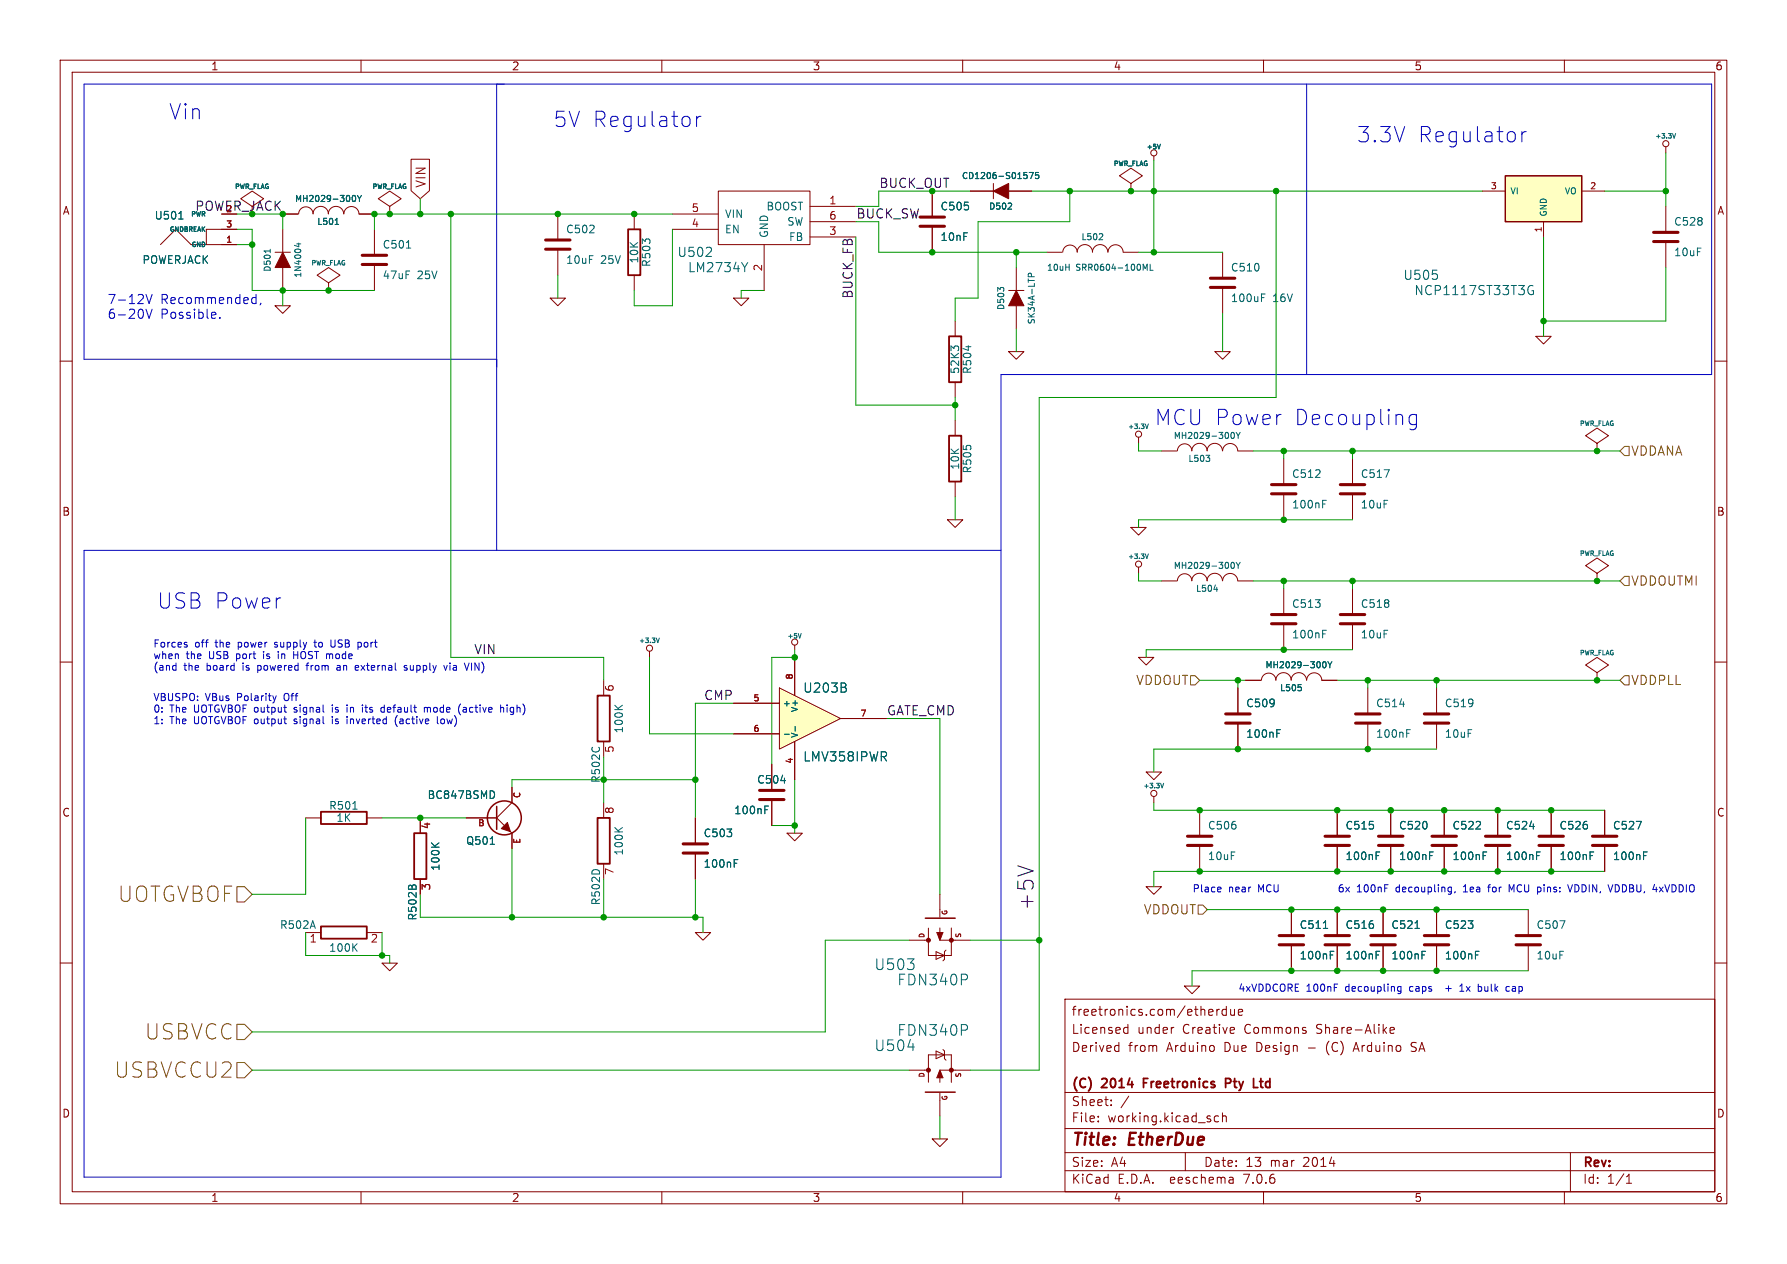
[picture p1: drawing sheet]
<svg xmlns="http://www.w3.org/2000/svg" width="297mm" height="210mm" viewBox="0 0 297 210" stroke-linecap="round" stroke-linejoin="round" font-family="sans-serif">
<defs><g id="words">
<g font-size="3.5" fill="#0000c2">
<text x="27.9" y="20.1">Vin</text>
<text x="92.1" y="21.3">5V Regulator</text>
<text x="225.6" y="23.9">3.3V</text>
<text x="235.7" y="23.9">Regulator</text>
<text x="191.8" y="70.9">MCU Power</text>
<text x="214.9" y="70.9">Decoupling</text>
<text x="26.2" y="101.4">USB Power</text>
</g>
<g font-size="3.5" fill="#725600">
<text x="19.7" y="150.1">UOTGVBOF</text>
<text x="24.2" y="172.9">USBVCC</text>
<text x="19.1" y="179.3">USBVCCU2</text>
</g>
<text font-size="3.5" fill="#0f0f0f" x="172" y="151.2" transform="rotate(-90 172 151.2)">+5V</text>
<g font-size="2.8" fill="#840000">
<text x="178" y="190.9">Title:</text>
<text x="187.7" y="190.9">EtherDue</text>
</g>
<g font-size="2.5" fill="#006464">
<text x="145.3" y="161.4">U503</text>
<text x="149.1" y="163.9">FDN340P</text>
<text x="149.1" y="172.3">FDN340P</text>
<text x="145.3" y="174.9">U504</text>
</g>
<g font-size="2.1" fill="#009600">
<text x="32.4" y="35.1">POWER_JACK</text>
<text x="146" y="31.3">BUCK_OUT</text>
</g>
<g font-size="2.1" fill="#840000">
<text x="70.9" y="31.3" transform="rotate(-90 70.9 31.3)">VIN</text>
<text x="178" y="172">Licensed</text>
<text x="178" y="169">freetronics.com/etherdue</text>
<text x="189" y="172">under</text>
<text x="196.6" y="172">Creative</text>
<text x="207" y="172">Commons</text>
<text x="219.1" y="172">Share-Alike</text>
<text x="178" y="175">Derived</text>
<text x="187.5" y="175">from</text>
<text x="194" y="175">Arduino</text>
<text x="203.6" y="175">Due</text>
<text x="209.1" y="175">Design</text>
<text x="217.8" y="175">-</text>
<text x="220.9" y="175">(C)</text>
<text x="225.7" y="175">Arduino</text>
<text x="235.4" y="175">SA</text>
<text x="178" y="184">Sheet:</text>
<text x="178" y="181.2">(C)</text>
<text x="183.2" y="181.2">2014</text>
<text x="190.7" y="181.2">Freetronics</text>
<text x="204.9" y="181.2">Pty</text>
<text x="210.2" y="181.2">Ltd</text>
<text x="178" y="186.7">File:</text>
<text x="184.1" y="186.7">working.kicad_sch</text>
<text x="178" y="196.9">KiCad</text>
<text x="178" y="194.1">Size:</text>
<text x="184.7" y="194.1">A4</text>
<text x="185.7" y="196.9">E.D.A.</text>
<text x="194.6" y="196.9">eeschema</text>
<text x="200" y="194.1">Date:</text>
<text x="207" y="196.9">7.0.6</text>
<text x="207" y="194.1">13</text>
<text x="211.2" y="194.1">mar</text>
<text x="216.8" y="194.1">2014</text>
<text x="263" y="194.3">Rev:</text>
<text x="263" y="196.9">Id:</text>
<text x="267.1" y="196.9">1/1</text>
</g>
<g font-size="2.1" fill="#0f0f0f">
<text x="142.2" y="36.4">BUCK_SW</text>
<text x="141.8" y="49.7" transform="rotate(-90 141.8 49.7)">BUCK_FB</text>
<text x="78.8" y="108.8">VIN</text>
<text x="117" y="116.4">CMP</text>
<text x="147.3" y="119">GATE_CMD</text>
</g>
<g font-size="2.1" fill="#006464">
<text x="112.5" y="42.9">U502</text>
<text x="114.3" y="45.4">LM2734Y</text>
<text x="233.2" y="46.7">U505</text>
<text x="235" y="49.3">NCP1117ST33T3G</text>
<text x="133.4" y="115.3">U203B</text>
<text x="133.4" y="126.7">LMV358IPWR</text>
</g>
<g font-size="2.1" fill="#0000c2">
<text x="17.8" y="50.6">7-12V</text>
<text x="17.8" y="53.1">6-20V</text>
<text x="26.6" y="50.6">Recommended,</text>
<text x="26.6" y="53.1">Possible.</text>
</g>
<g font-size="2.1" fill="#725600">
<text x="271" y="75.9">VDDANA</text>
<text x="271" y="97.5">VDDOUTMI</text>
<text x="188.8" y="114">VDDOUT</text>
<text x="271" y="114">VDDPLL</text>
<text x="190" y="152.1">VDDOUT</text>
</g>
<g font-size="1.8" fill="#840000">
<text x="35" y="11.9">1</text>
<text x="85" y="11.9">2</text>
<text x="135" y="11.9">3</text>
<text x="185" y="11.9">4</text>
<text x="235" y="11.9">5</text>
<text x="285" y="11.9">6</text>
<text x="10.3" y="35.9">A</text>
<text x="285.3" y="35.9">A</text>
<text x="10.3" y="85.9">B</text>
<text x="285.3" y="85.9">B</text>
<text x="10.3" y="135.9">C</text>
<text x="285.3" y="135.9">C</text>
<text x="10.3" y="185.9">D</text>
<text x="285.3" y="185.9">D</text>
<text x="35" y="199.9">1</text>
<text x="85" y="199.9">2</text>
<text x="135" y="199.9">3</text>
<text x="185" y="199.9">4</text>
<text x="235" y="199.9">5</text>
<text x="285" y="199.9">6</text>
</g>
<g font-size="1.8" fill="#a90000">
<text x="114.9" y="35.3">5</text>
<text x="137.7" y="34">1</text>
<text x="114.9" y="37.8">4</text>
<text x="137.7" y="39.1">3</text>
<text x="137.7" y="36.6">6</text>
<text x="126.7" y="45.2" transform="rotate(-90 126.7 45.2)">2</text>
<text x="102.3" y="115" transform="rotate(-90 102.3 115)">6</text>
<text x="102.3" y="125.2" transform="rotate(-90 102.3 125.2)">5</text>
<text x="71.8" y="137.9" transform="rotate(-90 71.8 137.9)">4</text>
<text x="102.3" y="135.3" transform="rotate(-90 102.3 135.3)">8</text>
<text x="71.8" y="148" transform="rotate(-90 71.8 148)">3</text>
<text x="102.3" y="145.5" transform="rotate(-90 102.3 145.5)">7</text>
<text x="51.4" y="156.9">1</text>
<text x="61.5" y="156.9">2</text>
</g>
<g font-size="1.8" fill="#006464">
<text x="127.3" y="35.2">BOOST</text>
<text x="156.2" y="35.2">C505</text>
<text x="25.6" y="36.7">U501</text>
<text x="63.5" y="41.5">C501</text>
<text x="94" y="39">C502</text>
<text x="120.4" y="39">EN</text>
<text x="120.4" y="36.4">VIN</text>
<text x="127.9" y="39.6" transform="rotate(-90 127.9 39.6)">GND</text>
<text x="130.7" y="37.7">SW</text>
<text x="131" y="40.2">FB</text>
<text x="156.2" y="40.2">10nF</text>
<text x="278.1" y="37.7">C528</text>
<text x="23.6" y="44">POWERJACK</text>
<text x="63.5" y="46.6">47uF</text>
<text x="69.3" y="46.6">25V</text>
<text x="94" y="44">10uF</text>
<text x="99.8" y="44">25V</text>
<text x="106.3" y="43.9" transform="rotate(-90 106.3 43.9)">10K</text>
<text x="108.3" y="44.5" transform="rotate(-90 108.3 44.5)">R503</text>
<text x="204.5" y="45.3">C510</text>
<text x="278.1" y="42.8">10uF</text>
<text x="204.5" y="50.4">100uF</text>
<text x="211.5" y="50.4">16V</text>
<text x="159.6" y="62.2" transform="rotate(-90 159.6 62.2)">52K3</text>
<text x="161.6" y="62.2" transform="rotate(-90 161.6 62.2)">R504</text>
<text x="159.6" y="78.1" transform="rotate(-90 159.6 78.1)">10K</text>
<text x="161.6" y="78.8" transform="rotate(-90 161.6 78.8)">R505</text>
<text x="214.6" y="79.6">C512</text>
<text x="226.1" y="79.6">C517</text>
<text x="214.6" y="84.7">100nF</text>
<text x="226.1" y="84.7">10uF</text>
<text x="214.6" y="101.2">C513</text>
<text x="226.1" y="101.2">C518</text>
<text x="214.6" y="106.3">100nF</text>
<text x="226.1" y="106.3">10uF</text>
<text x="207" y="117.7">C509</text>
<text x="228.6" y="117.7">C514</text>
<text x="240" y="117.7">C519</text>
<text x="103.7" y="121.9" transform="rotate(-90 103.7 121.9)">100K</text>
<text x="207" y="122.8">100nF</text>
<text x="228.6" y="122.8">100nF</text>
<text x="240" y="122.8">10uF</text>
<text x="99.9" y="130.2" transform="rotate(-90 99.9 130.2)">R502C</text>
<text x="125.7" y="130.4">C504</text>
<text x="54.6" y="134.7">R501</text>
<text x="55.8" y="136.8">1K</text>
<text x="71" y="132.9">BC847BSMD</text>
<text x="121.9" y="135.5">100nF</text>
<text x="77.4" y="140.6">Q501</text>
<text x="103.7" y="142.3" transform="rotate(-90 103.7 142.3)">100K</text>
<text x="116.8" y="139.3">C503</text>
<text x="200.7" y="138">C506</text>
<text x="200.7" y="143.1">10uF</text>
<text x="223.5" y="138">C515</text>
<text x="223.5" y="143.1">100nF</text>
<text x="232.4" y="138">C520</text>
<text x="232.4" y="143.1">100nF</text>
<text x="241.3" y="138">C522</text>
<text x="241.3" y="143.1">100nF</text>
<text x="250.2" y="138">C524</text>
<text x="250.2" y="143.1">100nF</text>
<text x="259.1" y="138">C526</text>
<text x="259.1" y="143.1">100nF</text>
<text x="268" y="138">C527</text>
<text x="268" y="143.1">100nF</text>
<text x="73.3" y="144.8" transform="rotate(-90 73.3 144.8)">100K</text>
<text x="116.8" y="144.4">100nF</text>
<text x="46.4" y="154.5">R502A</text>
<text x="69.4" y="153" transform="rotate(-90 69.4 153)">R502B</text>
<text x="99.9" y="150.5" transform="rotate(-90 99.9 150.5)">R502D</text>
<text x="215.9" y="154.5">C511</text>
<text x="223.5" y="154.5">C516</text>
<text x="231.1" y="154.5">C521</text>
<text x="240" y="154.5">C523</text>
<text x="255.3" y="154.5">C507</text>
<text x="54.6" y="158.3">100K</text>
<text x="215.9" y="159.6">100nF</text>
<text x="223.5" y="159.6">100nF</text>
<text x="231.1" y="159.6">100nF</text>
<text x="240" y="159.6">100nF</text>
<text x="255.3" y="159.6">10uF</text>
</g>
<g font-size="1.7" fill="#0000c2">
<text x="25.4" y="107.7">Forces</text>
<text x="32.4" y="107.7">off</text>
<text x="36" y="107.7">the</text>
<text x="39.9" y="107.7">power</text>
<text x="46.2" y="107.7">supply</text>
<text x="53" y="107.7">to</text>
<text x="55.9" y="107.7">USB</text>
<text x="60.6" y="107.7">port</text>
<text x="25.4" y="109.6">when</text>
<text x="25.4" y="111.5">(and</text>
<text x="30.6" y="111.5">the</text>
<text x="31" y="109.6">the</text>
<text x="34.5" y="111.5">board</text>
<text x="34.9" y="109.6">USB</text>
<text x="39.6" y="109.6">port</text>
<text x="40.7" y="111.5">is</text>
<text x="43.3" y="111.5">powered</text>
<text x="44.3" y="109.6">is</text>
<text x="47" y="109.6">in</text>
<text x="49.7" y="109.6">HOST mode</text>
<text x="51.7" y="111.5">from</text>
<text x="57" y="111.5">an</text>
<text x="60.2" y="111.5">external</text>
<text x="68.6" y="111.5">supply</text>
<text x="75.5" y="111.5">via</text>
<text x="79.1" y="111.5">VIN)</text>
<text x="25.4" y="116.6">VBUSPO:</text>
<text x="25.4" y="118.5">0:</text>
<text x="28.2" y="118.5">The</text>
<text x="32.4" y="118.5">UOTGVBOF output</text>
<text x="34.1" y="116.6">VBus</text>
<text x="39.5" y="116.6">Polarity</text>
<text x="47.5" y="116.6">Off</text>
<text x="49.4" y="118.5">signal</text>
<text x="55.9" y="118.5">is</text>
<text x="58.6" y="118.5">in</text>
<text x="61.4" y="118.5">its</text>
<text x="64.7" y="118.5">default</text>
<text x="72.1" y="118.5">mode</text>
<text x="78" y="118.5">(active</text>
<text x="85.2" y="118.5">high)</text>
<text x="25.4" y="120.4">1:</text>
<text x="28.2" y="120.4">The</text>
<text x="32.4" y="120.4">UOTGVBOF output</text>
<text x="49.4" y="120.4">signal</text>
<text x="55.9" y="120.4">is</text>
<text x="58.6" y="120.4">inverted</text>
<text x="66.8" y="120.4">(active</text>
<text x="74" y="120.4">low)</text>
<text x="198.1" y="148.3">Place</text>
<text x="204.2" y="148.3">near</text>
<text x="209.2" y="148.3">MCU</text>
<text x="222.2" y="148.3">6x</text>
<text x="225.5" y="148.3">100nF</text>
<text x="232.1" y="148.3">decoupling,</text>
<text x="243.5" y="148.3">1ea</text>
<text x="247.9" y="148.3">for</text>
<text x="251.5" y="148.3">MCU pins:</text>
<text x="261.9" y="148.3">VDDIN,</text>
<text x="268.8" y="148.3">VDDBU,</text>
<text x="276.3" y="148.3">4xVDDIO</text>
<text x="205.7" y="164.9">4xVDDCORE</text>
<text x="217.1" y="164.9">100nF</text>
<text x="223.7" y="164.9">decoupling</text>
<text x="234.6" y="164.9">caps</text>
<text x="241" y="164.9">+</text>
<text x="243.6" y="164.9">1x</text>
<text x="246.8" y="164.9">bulk</text>
<text x="251.7" y="164.9">cap</text>
</g>
<g font-size="1.4" fill="#006464">
<text x="159.8" y="29.9">CD1206-S01575</text>
<text x="48.9" y="33.8">MH2029-300Y</text>
<text x="164.3" y="35">D502</text>
<text x="251" y="32.5">VI</text>
<text x="259.9" y="32.5">VO</text>
<text x="52.6" y="37.6">L501</text>
<text x="179.6" y="40.1">L502</text>
<text x="257.3" y="36.1" transform="rotate(-90 257.3 36.1)">GND</text>
<text x="45.2" y="45.3" transform="rotate(-90 45.2 45.3)">D501</text>
<text x="50.3" y="46.3" transform="rotate(-90 50.3 46.3)">1N4004</text>
<text x="173.9" y="45.2">10uH</text>
<text x="178.8" y="45.2">SRR0604-100ML</text>
<text x="167.1" y="51.6" transform="rotate(-90 167.1 51.6)">D503</text>
<text x="172.2" y="54" transform="rotate(-90 172.2 54)">SK34A-LTP</text>
<text x="195" y="73.1">MH2029-300Y</text>
<text x="197.4" y="76.9">L503</text>
<text x="195" y="94.7">MH2029-300Y</text>
<text x="198.7" y="98.5">L504</text>
<text x="210.2" y="111.2">MH2029-300Y</text>
<text x="130" y="117.6">+</text>
<text x="132.8" y="118.5" transform="rotate(-90 132.8 118.5)">V+</text>
<text x="212.6" y="115">L505</text>
<text x="132.8" y="122.7" transform="rotate(-90 132.8 122.7)">V-</text>
</g>
<g font-size="1.4" fill="#a90000">
<text x="37.5" y="35.3">2</text>
<text x="247.7" y="31.5">3</text>
<text x="264.2" y="31.5">2</text>
<text x="37.5" y="40.4">1</text>
<text x="37.5" y="37.8">3</text>
<text x="256.3" y="38.7" transform="rotate(-90 256.3 38.7)">1</text>
<text x="131.8" y="113" transform="rotate(-90 131.8 113)">8</text>
<text x="125.1" y="116.6">5</text>
<text x="142.9" y="119.1">7</text>
<text x="125.1" y="121.7">6</text>
<text x="131.8" y="127" transform="rotate(-90 131.8 127)">4</text>
<text x="79.4" y="137.6">B</text>
<text x="86.8" y="132.7" transform="rotate(-90 86.8 132.7)">C</text>
<text x="86.8" y="140.3" transform="rotate(-90 86.8 140.3)">E</text>
</g>
<g font-size="1.1" fill="#006464">
<text x="275" y="23.2">+3.3V</text>
<text x="185" y="27.8">PWR_FLAG</text>
<text x="190.5" y="25">+5V</text>
<text x="38.9" y="31.6">PWR_FLAG</text>
<text x="61.8" y="31.6">PWR_FLAG</text>
<text x="28" y="38.7">GNDBREAK</text>
<text x="31.6" y="36.2">PWR</text>
<text x="31.7" y="41.2">GND</text>
<text x="51.6" y="44.3">PWR_FLAG</text>
<text x="187.4" y="71.5">+3.3V</text>
<text x="262.4" y="71">PWR_FLAG</text>
<text x="187.4" y="93.1">+3.3V</text>
<text x="262.4" y="92.6">PWR_FLAG</text>
<text x="106.1" y="107">+3.3V</text>
<text x="130.8" y="106.3">+5V</text>
<text x="262.4" y="109.1">PWR_FLAG</text>
<text x="189.9" y="131.2">+3.3V</text>
</g>
<g font-size="1.1" fill="#840000">
<text x="153.8" y="156" transform="rotate(-90 153.8 156)">D</text>
<text x="157.7" y="152.2" transform="rotate(-90 157.7 152.2)">G</text>
<text x="159.9" y="155.9" transform="rotate(-90 159.9 155.9)">S</text>
<text x="153.8" y="179.1" transform="rotate(-90 153.8 179.1)">D</text>
<text x="159.9" y="179.1" transform="rotate(-90 159.9 179.1)">S</text>
<text x="157.7" y="183" transform="rotate(-90 157.7 183)">G</text>
</g>
</g></defs>
<g fill="none" stroke="#840000" stroke-width=".17">
<path d="M10 10h277v190h-277zM12 12h273v186h-273zM60 10v2M110 10v2M160 10v2M210 10v2M260 10v2M161.3 31.8h3.8M165.1 30.5v2.5M167.6 31.8h3.8M188 30.5l1.9-1.3-1.9-1.3-1.9 1.3 1.9 1.3v1.3M188 31.8h.1"/>
<path d="M276.9 24.4v1M10 60h2M285 60h2M188 87.6h2.5l-1.3 1.3zM193 96.5h2.6M195.7 96.5a1.21 1.21 0 0 1 1.2-1.2 1.21 1.21 0 0 1 1.2 1.2M198.1 96.5a1.28 1.28 0 0 1 1.3-1.3 1.28 1.28 0 0 1 1.2 1.3M200.6 96.5a1.28 1.28 0 0 1 1.3-1.3 1.28 1.28 0 0 1 1.3 1.3 1.27 1.27 0 0 1 1.2-1.2 1.27 1.27 0 0 1 1.3 1.2M205.7 96.5h2.6M10 110h2M227.3 114.3v4.3M238.8 114.3v4.3"/>
<path d="M285 110h2M69.8 135.9v2.5M227.3 120.1v4.4M238.8 120.1v4.4M240 134.6v4.3M10 160h2M69.8 146.1v2.5M240 140.5v4.3M285 160h2M177 166h108v32h-108zM185.5 173.7l.5 .1M186 173.2v1.5"/>
<path d="M186 174.6l-.5 .1M186.9 171.6h.6M186.9 170.8h.6M187.5 170.2v1.5M195 170.7h.1M202.2 167.7v1M202.7 167.7l-.3 .1-.2 .2M203.8 167.2v1.5M203.8 167.8l-.4-.1-.3 .3v.4l.1 .2h.6M204.5 167.7l.1 .9 .4 .1 .2-.1M205 170.7l.1 .1 .1 .3-.7 .1M205.1 171.6l-.1 .1"/>
<path d="M205.2 167.7v1M205.8 168.2l.7-.1v-.3l-.5-.1-.2 .2 .1 .7h.6M225 174.3h.7M225.4 173.2l-.5 1.5M231 171.2l.7-.1v-.3l-.5-.1-.2 .2 .1 .7h.6M234.5 174.6l.6 .1M234.8 173.2l-.3 .3 .1 .3 .2 .1M60 198v2M110 198v2M160 198v2M177 194.5h108M177 191.5h108"/>
<path d="M177 187.5h108M177 181.5h108M182.5 186.3v.1M182.5 185.5v.1M184.7 183.6v.1M184.7 182.8v.1M187.6 182.1l-1.3 2M197 191.5v3M202.5 185.5l-.4-.1-.3 .3v.4l.2 .2h.5M203.2 185.5l.2-.1 .3 .1 .1 .9M203.2 184.9v1.5M204.9 195.7l.1 .9"/>
<path d="M205 196.5l-.2 .1M205 196h-.2M210 198v2M260 198v2M261 191.5v6.5M270.3 196.6h.9M270.3 195.5l.4-.4v1.5"/>
<circle cx="276.9" cy="23.9" r=".51"/>
</g>
<path d="M68.8 138.4h2.1v7.7h-2.1zM190.1 179.9h.5M190.8 179.2h-.7v1.5M204.4 179.3l-.7-.1v1.5M204.4 179.9l-.7 .1M209.3 179.7h.6M209.6 179.2v1.4M208.3 180.7h.8" fill="none" stroke="#840000" stroke-width=".3"/>
<path d="M225.3 118.6h4.1M236.7 118.6h4.1M225.3 120.1h4.1M236.7 120.1h4.1M238 138.9h4.1M238 140.5h4.1" fill="none" stroke="#840000" stroke-width=".51"/>
<g fill="none" stroke="#006464" stroke-width=".17">
<path d="M167.5 34.8h.6M168.1 33.8v.4M171.1 28.7h.6l-.4 1M172.6 28.7h-.5v.4h.5v.5l-.1 .1-.4-.1M278 22.2l.2 .8 .3-.8M201.7 97.9h.7M204.7 93.5l.1-.1a.54 .54 0 0 1 .4 .5 .54 .54 0 0 1-.4 .5 .68 .68 0 0 1-.1-.9zM205.4 93.4l.4 .6M205.8 94v.4M206.1 93.4l-.3 .6M232.6 117h.8M233.8 121.8h.4"/>
<path d="M233.8 121.2h.6M68 147.1h.4M68.6 147.1l.1-.1 .4 .1M71.7 140l.7 .8M73 140l-.8 .6M246.5 142.2h.4M246.5 141.5h.6"/>
</g>
<path d="M165.1 31.8l2.5-1.3v2.5z" fill="#840000" stroke="#840000" stroke-width=".17"/>
<path d="M129.5 114.3l10.2 5.1-10.2 5.1z" fill="#ffffc2"/>
<g fill="none" stroke="#840000" stroke-width=".17">
<path d="M39.4 38.1h-5.1v2.5M41.9 34.3l1.9-1.3-1.9-1.2-1.9 1.2 1.9 1.3v1.3M47 38.1v3.8M47 35.6h2.5M49.6 35.5a1.21 1.21 0 0 1 1.2-1.1 1.21 1.21 0 0 1 1.2 1.1M52 35.5a1.28 1.28 0 0 1 1.3-1.2 1.28 1.28 0 0 1 1.3 1.2M54.6 35.5a1.28 1.28 0 0 1 1.2-1.2 1.28 1.28 0 0 1 1.3 1.2 1.27 1.27 0 0 1 1.3-1.2 1.27 1.27 0 0 1 1.3 1.2M59.7 35.6h2.5M62.2 38.1v4.3M64.8 34.3l1.9-1.3-1.9-1.2-1.9 1.2 1.9 1.3v1.3M64.8 35.6h.1M68.3 26.5h3.1v5.2l-1.6 1.3-1.5-1.3z"/>
<path d="M92.7 35.6v4.3M105.4 35.6v2.5M111.8 38.1h7.6M111.8 35.6h7.6M119.4 31.8h15.2v8.8h-15.2zM134.6 34.3h7.6M134.6 39.4h7.6M134.6 36.8h7.6M154.9 31.8v4.3M154.9 37.6v4.3M161.3 31.8h3.8M167.6 31.8h3.8"/>
<path d="M188 31.8h.1M191.8 25.9v.8M246.4 31.8h3.8M256.5 36.8v2.6M262.9 31.8h3.8M276.9 34.3v4.3M26.7 40.6l2.5-2.5 2.5 2.5h7.7M45.7 50.8h2.6l-1.3 1.3zM45.7 41.9h2.6M47 44.5v3.8M54.6 47l1.9-1.3-1.9-1.2-1.9 1.2 1.9 1.3v1.3M54.6 48.3h.1"/>
<path d="M62.2 43.9v4.4M91.4 49.5h2.6l-1.3 1.3zM92.7 41.4v4.3M105.4 45.7v2.6M121.9 49.5h2.6l-1.3 1.3zM127 40.6v7.7M158.7 53.3v2.6M167.6 58.4h2.6l-1.3 1.3zM167.6 48.3h2.6M168.9 44.5v3.8M168.9 50.8v3.8M174 41.9h2.5"/>
<path d="M176.6 41.9a1.21 1.21 0 0 1 1.2-1.2 1.21 1.21 0 0 1 1.2 1.2M179 41.9a1.28 1.28 0 0 1 1.3-1.3 1.28 1.28 0 0 1 1.3 1.3 1.27 1.27 0 0 1 1.3-1.3 1.27 1.27 0 0 1 1.2 1.3M184.1 41.9a1.26 1.26 0 0 1 1.3-1.2 1.26 1.26 0 0 1 1.3 1.2M186.7 41.9h2.5M201.9 58.4h2.6l-1.3 1.3zM203.2 41.9v4.3M203.2 47.8v4.3M255.3 55.9h2.5l-1.3 1.3zM276.9 40.1v4.4M158.7 63.5v2.5M158.7 69.9v2.5M189.2 72.6v1.1"/>
<path d="M193 74.9h2.6M195.7 74.9a1.21 1.21 0 0 1 1.2-1.2 1.21 1.21 0 0 1 1.2 1.2M198.1 74.9a1.28 1.28 0 0 1 1.3-1.2 1.28 1.28 0 0 1 1.2 1.2M200.6 74.9a1.28 1.28 0 0 1 1.3-1.2 1.28 1.28 0 0 1 1.3 1.2 1.27 1.27 0 0 1 1.2-1.2 1.27 1.27 0 0 1 1.3 1.2M205.7 74.9h2.6M213.4 76.2v4.3M224.8 76.2v4.3M265.4 73.7l1.9-1.3-1.9-1.3-1.9 1.3 1.9 1.3v1.2M265.4 74.9h.1M157.5 86.4h2.5l-1.3 1.2zM158.7 80v2.6M189.2 94.2v1.1"/>
<path d="M213.4 82v4.4M213.4 97.8v4.3M224.8 82v4.4M224.8 97.8v4.3M265.4 95.3l1.9-1.3-1.9-1.3-1.9 1.3 1.9 1.3v1.2M265.4 96.5h.1M100.3 113v2.6M107.9 108.2v1M121.9 116.8h7.6M129.5 114.3l10.2 5.1-10.2 5.1zM132.1 107.2v.8M132.1 109.2v6.4"/>
<path d="M139.7 119.4h7.6M189.2 109.2h2.6l-1.3 1.3zM205.7 114.3v4.3M207 113h2.5M209.7 113a1.21 1.21 0 0 1 1.2-1.2 1.21 1.21 0 0 1 1.2 1.2M212 113a1.28 1.28 0 0 1 1.3-1.2 1.28 1.28 0 0 1 1.3 1.2M213.4 103.6v4.4M214.6 113a1.28 1.28 0 0 1 1.3-1.2 1.28 1.28 0 0 1 1.2 1.2M217.2 113a1.26 1.26 0 0 1 1.2-1.2 1.26 1.26 0 0 1 1.3 1.2M219.7 113h2.5M224.8 103.6v4.4M265.4 111.8l1.9-1.3-1.9-1.3-1.9 1.3 1.9 1.3v1.2"/>
<path d="M265.4 113h.1M50.8 135.9h2.5M61 135.9h2.5M69.8 135.9v2.5M77.5 135.9h5M82.5 135.9l1.3 1.3M84.8 138.2l.3 .2v2.6M85.1 130.8v2.6l-2.6 2.5M100.3 123.2v2.5M100.3 133.4v2.5M115.6 135.9v4.3M121.9 121.9h7.6"/>
<path d="M128.3 127v4.3M128.3 132.8v4.4M130.8 138.4h2.5l-1.2 1.3zM132.1 123.2v6.3M190.5 128.3h2.5l-1.2 1.2zM191.8 132.3v1.1M199.4 134.6v4.3M205.7 120.1v4.4M222.2 134.6v4.3M231.1 134.6v4.3M240 134.6v4.3M248.9 134.6v4.3"/>
<path d="M257.8 134.6v4.3M266.7 134.6v4.3M50.8 154.9h2.5M61 154.9h2.5M69.8 146.1v2.5M100.3 143.5v2.6M115.6 154.9h2.5l-1.3 1.3zM115.6 141.7v4.4M151.1 156.2h3.2M155.6 158.1l1.4 .7-1.4 .6zM155.7 154.9h1l-.5 1.3zM156.2 148.6v3.8"/>
<path d="M156.2 154.2v.9M156.2 156.2h5.1M157.2 157.9l-.2 .2v1.3l-.3 .2M158.1 154.2v4.6h-3.8v-4.6M190.5 147.3h2.5l-1.2 1.3zM199.4 140.5v4.3M214.6 151.1v4.3M214.6 157v4.3M222.2 140.5v4.3M222.2 151.1v4.3M222.2 157v4.3M229.9 151.1v4.3"/>
<path d="M229.9 157v4.3M231.1 140.5v4.3M238.8 151.1v4.3M238.8 157v4.3M240 140.5v4.3M248.9 140.5v4.3M254 151.1v4.3M254 157v4.3M257.8 140.5v4.3M266.7 140.5v4.3M63.5 160h2.5l-1.2 1.3zM151.1 177.8h3.2"/>
<path d="M154.3 179.8v-4.5h3.8v4.5M155.6 174.6l1.4 .7-1.4 .6zM156.2 178.9v.9M156.2 177.8l.5 1.3h-1zM156.2 177.8h5.1M156.7 174.4l.3 .2v1.3l.2 .2M196.8 163.8h2.6l-1.3 1.3zM154.9 189.2h2.6l-1.3 1.3zM156.2 181.6v3.8"/>
<circle cx="191.8" cy="25.4" r=".51"/>
<circle cx="189.2" cy="72.1" r=".51"/>
<circle cx="189.2" cy="93.7" r=".51"/>
<circle cx="108" cy="107.7" r=".51"/>
<circle cx="132.1" cy="106.7" r=".51"/>
<circle cx="191.8" cy="131.8" r=".51"/>
</g>
<g fill="none" stroke="#006464" stroke-width=".17">
<path d="M29.7 36.4h.7M55.7 37.3h.6M55.9 36.4l.1-.1v1M58.7 32.5h.1a.54 .54 0 0 1 .3 .5 .54 .54 0 0 1-.3 .5 .68 .68 0 0 1-.1-1zM59.4 32.5l.3 .5M59.7 33v.5M60.1 32.5l-.4 .5M167.5 34.8h.6M168.1 33.8v.4M171.1 28.7h.6l-.4 1M172.6 28.7h-.5v.4h.5v.5l-.1 .1-.4-.1M183.2 38.9v.4l-.5 .5h.6"/>
<path d="M192.9 24l-.3 .7M44.9 41.4v.6M49.3 40.5h.7M49.7 40.4v.6l-.8-.2M67.5 41.2h.8M117.3 42.6h1M118.2 41.2v.5M124.3 43.6l-.5 .8M158.5 57.9l-.4-.4v.8M158.6 57.6l.2-.1 .5 .1M160.9 57.4v.8M166.2 48.1l-.4-.3v.6"/>
<path d="M166.3 47.8h.4M171.4 46v-.5l-.4-.1-.1 .6h1M177.1 44.4h.6M177.7 43.9v1M190 43.9l.3 .7 .4-.7v1M191.2 43.9v1h.4M209.7 49.4h.4M209.7 48.8h.6M238.8 45.6v.7M253.9 48.3a.57 .57 0 0 0 .3 .6 .57 .57 0 0 0 .7-.1v-.5h-.3M254.8 47.5a.59 .59 0 0 0-.6 0 .59 .59 0 0 0-.3 .6M190.4 70.4l.2 .8 .3-.8"/>
<path d="M200.4 75.6h.7l-.4 .4M201 76.1l.1 .1-.1 .4M204.6 72v.5l.2 .4 .3-.2v-.7M205.4 71.8l.4 .6M205.8 72.4v.5M206.1 71.8l-.3 .6M230 78h.9l-.6 1.3M190.4 92l.2 .8 .3-.8M219.8 83.7h.4M219.8 83.1h.6M102.2 117.2l.7 .7M103.4 117.2l-.7 .5"/>
<path d="M109.1 106l.2 .8 .3-.8M133.2 105.2l-.3 .8M140.5 114.3l.2 .2-.2 .4M140.5 113.6v.5M215.8 113.7h.5M216.2 114.2l.1 .1-.1 .4M219.8 105.3h.4M219.8 104.7h.6M219.9 110l.2-.1a.54 .54 0 0 1 .3 .5 .54 .54 0 0 1-.3 .6l-.3-.4zM220.7 109.9l.3 .6M221 110.5v.5M221.4 109.9l-.4 .6"/>
<path d="M58.6 134.4h.8M82 131.5l.2 .4-.1 .5-.1 .2M102.2 137.5l.7 .7M103.4 137.5l-.7 .5M127.1 134.5h.4M127.1 133.9h.6M129.8 129.7h.8M130.4 122h.8M132.2 120.7v.8M192.9 130.1l.2 .8 .3-.8M212.2 121.8h.4M212.2 121.2h.6"/>
<path d="M254.2 137.3h.8M272 136.5h.8l-.5 1.2M58.8 157.3l.6 .8M59.4 156.8l-.8 .7M68 147.1h.4M68.6 147.1l.1-.1 .4 .1M71.7 140l.7 .8M73 140l-.8 .6M81.5 140.3h.7M122 143.4h.5M122 142.8h.6M219.9 154.2h.8"/>
<path d="M221.1 158.7h.4M221.1 158.1h.6M228.7 158.7h.4M228.7 158.1h.6M228.7 142.2h.4M228.7 141.5h.6M235.2 154.2h.7M236.3 158.7h.5M236.3 158.1h.6M237.6 142.2h.4M237.6 141.5h.6M245.2 158.7h.4"/>
<path d="M245.2 158.1h.6M246.5 142.2h.4M246.5 141.5h.6M255.4 142.2h.4M255.4 141.5h.6M259.3 153h.8l-.5 1.2M264.3 142.2h.4M264.3 141.5h.6M273.2 142.2h.4M273.2 141.5h.6M150.9 174h1.1M160.6 170.3a.48 .48 0 0 1 0 .8"/>
<path d="M160.6 161.9a.48 .48 0 0 1 0 .8"/>
</g>
<g fill="none" stroke="#840000" stroke-width=".51">
<path d="M90.7 39.9h4M152.9 37.6h4.1M152.9 36.1h4.1M274.8 38.6h4.1M60.2 43.9h4.1M60.2 42.4h4.1M90.7 41.4h4M201.2 47.8h4M201.2 46.2h4M274.8 40.1h4.1M211.3 82h4.1M211.3 80.5h4.1"/>
<path d="M222.8 82h4M222.8 80.5h4M203.7 118.6h4.1M211.3 103.6h4.1M211.3 102.1h4.1M222.8 103.6h4M222.8 102.1h4M126.2 132.8h4.1M126.2 131.3h4.1M197.4 138.9h4M203.7 120.1h4.1M220.2 138.9h4.1"/>
<path d="M229.1 138.9h4.1M246.9 138.9h4.1M255.8 138.9h4M264.7 138.9h4M113.5 141.7h4.1M113.5 140.2h4.1M197.4 140.5h4M212.6 157h4.1M212.6 155.4h4.1M220.2 157h4.1M220.2 155.4h4.1M220.2 140.5h4.1"/>
<path d="M227.8 157h4.1M227.8 155.4h4.1M229.1 140.5h4.1M236.7 157h4.1M236.7 155.4h4.1M246.9 140.5h4.1M252 157h4M252 155.4h4M255.8 140.5h4M264.7 140.5h4"/>
</g>
<g fill="#840000" stroke="#840000" stroke-width=".17">
<path d="M168.9 48.3l1.3 2.5h-2.6z"/>
<path d="M83.3 137.7l1-1 .5 1.5z"/>
<path d="M47 41.9l1.3 2.6h-2.6z"/>
<circle cx="158.1" cy="177.8" r=".33"/>
<circle cx="154.3" cy="177.8" r=".33"/>
<circle cx="158.1" cy="156.2" r=".33"/>
<circle cx="154.3" cy="156.2" r=".33"/>
</g>
<path d="M104.4 38.1h2v7.6h-2zM157.7 55.9h2.1v7.6h-2.1zM157.7 72.4h2.1v7.6h-2.1zM99.3 115.6h2v7.6h-2zM53.3 134.9h7.7v2h-7.7zM99.3 135.9h2v7.6h-2zM53.3 153.9h7.7v2.1h-7.7zM156.5 155.1l-.3 .9-.2-.9h.2v.2M156.2 178.7v.2h-.2l.2-.8 .3 .8" fill="none" stroke="#840000" stroke-width=".3"/>
<g fill="none" stroke="#840000" stroke-width=".25">
<path d="M250.2 29.2h12.7v7.6h-12.7zM82.5 134v3.8M153.8 152.6h4.9M153.8 181.5h4.9"/>
<circle cx="83.8" cy="135.9" r="2.82"/>
</g>
<path d="M250.2 29.2h12.7v7.6h-12.7z" fill="#ffffc2" stroke="#ffffc2" stroke-width=".17"/>
<path d="M270 74.2h.8v1.5h-.8l-.8-.8zM270 95.8h.8v1.5h-.8l-.8-.8zM197.9 112.3h.7l.8 .7-.8 .8h-.7zM269.2 113l.8-.7h.8v1.5h-.8zM39.4 147.3h1.2l1.3 1.3-1.3 1.3h-1.2zM199.1 150.4h.8l.8 .7-.8 .8h-.8zM39.4 176.5h1.2l1.3 1.3-1.3 1.3h-1.2zM39.4 170.2h1.2l1.3 1.3-1.3 1.2h-1.2z" fill="none" stroke="#725600" stroke-width=".17"/>
<g fill="none" stroke="#0000c2" stroke-width=".17">
<path d="M82.5 14v77.4M115.8 19.3v1.7M116.5 19.3a.65 .65 0 0 0-.7 .5M217.2 14v48.2M252.9 21.9v1.7M253.7 21.9a.65 .65 0 0 0-.8 .5M24.3 48.9l.5 1.5 .5-1.5M24.3 51.4l.5 1.5 .5-1.5M35.8 52l.1 .2-.7 .2M36.5 52.8v.1M42.1 49.4l.5 .1M42.6 48.9v1.5"/>
<path d="M42.6 50.4h-.5M43.4 50.4l-.2 .3M82.5 59.7h-68.5v-45.7h270.5v48.2h-118.1v133.4h-152.4v-104.2h152.4M235.4 68.9v2a.69 .69 0 0 1-1.1 .4M235.4 69l-.7-.1-.3 .1-.2 .3v.8l.2 .3 .3 .2 .7-.2M29.1 110.6h.2M29.3 110.2v1.2M29.3 111.3l-.2 .1M31 107.1l.1 .2-.1 .2M31 106.7l.1 .1M42.8 110.6v1.2M42.8 111.3l.2 .1"/>
<path d="M43 110.6h-.2M43.8 108.6v.8M45.6 107.5h.1M45.7 106.8v.3M45.9 115.6l-.3 .8M46.2 108.6v.8M48.8 108.2v1.2M48.8 108.8h.7M48.9 118.3h.1M48.9 117.6v.3M48.9 119.5v.3M50.9 110.6h.4"/>
<path d="M51.2 110.2l-.2 .1v1.1M52.2 106.7h.4M52.3 106.3v1l.2 .2M55 106.3v1l.2 .2h.4M55.2 117.1v.1M55.2 117.5v.8M55.2 119.1v.1M55.2 119.5v.7M56 110.6h.5M56.5 110.8l-.4 .1-.1 .2 .1 .3 .4-.1M57.7 117.1v.1M57.7 117.5v.8"/>
<path d="M57.7 119.1v.1M57.7 119.5v.7M59.2 110.6h.4v.2l-.6 .2M59.6 111.3l-.4 .1M59.8 106.7l.3 .2v.4l-.3 .2M60.6 117.5h.5M60.8 117.1v1.1l.2 .1M63.5 117.5l.4 .1M63.9 117.1v1.2M63.9 118.3h-.4M66 118.9a1.38 1.38 0 0 0 0 1.8M67.6 110.6h-.3l-.1 .1v.2l.4 .1v.3h-.4"/>
<path d="M70.5 117.6l.4-.1 .1 .2M70.5 117.5v.8M71 117.7l.2-.2 .3 .1v.7M71 117.7v.6M72.7 119.1v1l.2 .1M73.7 119.5h-.3l-.1 .2v.4l.4 .1M73.8 110.6l.2 .8 .3-.8M74.8 110.2v.1M74.8 110.6v.8M77 117.6h.5v.7M77.5 117.8l-.4 .1-.2 .1 .2 .3h.4M78.4 110.2v1.2"/>
<path d="M83.4 117.5l.3 .2v.6M84.3 117.1v.1M84.3 117.5v.8M48.9 120.2h.1M202.8 147.4l.1 .3-.5 .1M202.9 148.1l-.1 .1M240.9 147.4h.3M241.2 147.4v1l-.2 .2M241.2 148.1l-.3 .1M241.8 148.1l-.1 .3M247.2 147.4h.5M251.2 147.8l-.4-.8v1.2"/>
<path d="M260.6 147l.3 1.2 .4-1.2M268.1 147l-.4 1.2M275.8 147.4l.6 .8M276.4 147.4l-.6 .8M232.8 163.9v1l-.2 .2-.3-.1M232.8 164l-.3-.1-.2 .2 .1 .5h.4M240.3 164.2h.9M242.6 164.7h.7M242.6 163.8l.4-.3v1.2M245.8 163.9h.2l.3 .2-.1 .5-.4 .1M250.4 164.6h.5M250.4 164h.5"/>
</g>
<g fill="none" stroke="#009600" stroke-width=".17">
<path d="M39.4 38.1h2.5v10.2h20.3M41.9 35.6h5.1v2.5M69.8 33v2.6M74.9 35.6v73.6h25.4v3.8M111.8 35.6h-49.6v2.5M111.8 38.1v12.7h-6.4v-2.5M142.2 36.8h3.8v5.1h28M142.2 39.4v27.9h16.5M161.3 31.8h-15.3v2.5h-3.8M171.4 31.8h75M177.8 31.8v5h-15.2v12.7h-3.9v3.8M191.8 26.7v15.2"/>
<path d="M212.1 31.8v34.2h-39.4v111.8h-11.4M256.5 39.4v16.5M266.7 31.8h10.2M276.9 25.4v8.9M39.4 40.6h2.5M47 48.3v2.5M92.7 45.7v3.8M127 48.3h-3.8v1.2M168.9 41.9v2.6M168.9 54.6v3.8M189.2 41.9h14M203.2 52.1v6.3"/>
<path d="M276.9 44.5v8.8h-20.4M158.7 66v3.9M189.2 73.7v1.2h3.8M208.3 74.9h60.9M213.4 74.9v1.3M224.8 74.9v1.3M158.7 82.6v3.8M189.2 95.3v1.2h3.8M208.3 96.5h60.9M213.4 96.5v1.3M224.8 86.4h-35.6v1.2M224.8 96.5v1.3"/>
<path d="M107.9 109.2v12.7h14M121.9 116.8h-6.3v19.1M132.1 108v1.2h-3.8v17.8M147.3 119.4h8.9v29.2M199.4 113h7.6M205.7 113v1.3M222.2 113h47M224.8 108h-34.3v1.2M227.3 113v1.3M238.8 113v1.3M50.8 135.9v12.7h-8.9M63.5 135.9h14"/>
<path d="M100.3 125.7v7.7M115.6 129.5h-30.5v1.3M128.3 137.2h3.8M132.1 129.5v8.9M191.8 133.4v1.2h74.9M238.8 124.5h-47v3.8M50.8 154.9v3.9h14v1.2M63.5 154.9v3.9M69.8 148.6v3.8h47v2.5M85.1 141v11.4M100.3 146.1v6.3M115.6 146.1v6.3"/>
<path d="M151.1 156.2h-13.9v15.3h-95.3M161.3 156.2h11.4M200.7 151.1h53.3M266.7 144.8h-74.9v2.5M41.9 177.8h109.2M254 161.3h-55.9v2.5M156.2 185.4v3.8"/>
</g>
<g fill="#009600" stroke="#009600" stroke-width=".17">
<circle cx="168.9" cy="41.9" r=".46"/>
<circle cx="199.4" cy="134.6" r=".46"/>
<circle cx="205.7" cy="113" r=".46"/>
<circle cx="213.4" cy="108" r=".46"/>
<circle cx="205.7" cy="124.5" r=".46"/>
<circle cx="191.8" cy="31.8" r=".46"/>
<circle cx="177.8" cy="31.8" r=".46"/>
<circle cx="154.9" cy="41.9" r=".46"/>
<circle cx="158.7" cy="67.3" r=".46"/>
<circle cx="240" cy="134.6" r=".46"/>
<circle cx="231.1" cy="134.6" r=".46"/>
<circle cx="257.8" cy="144.8" r=".46"/>
<circle cx="257.8" cy="134.6" r=".46"/>
<circle cx="238.8" cy="151.1" r=".46"/>
<circle cx="238.8" cy="161.3" r=".46"/>
<circle cx="231.1" cy="144.8" r=".46"/>
<circle cx="240" cy="144.8" r=".46"/>
<circle cx="229.9" cy="151.1" r=".46"/>
<circle cx="248.9" cy="144.8" r=".46"/>
<circle cx="248.9" cy="134.6" r=".46"/>
<circle cx="238.8" cy="113" r=".46"/>
<circle cx="229.9" cy="161.3" r=".46"/>
<circle cx="213.4" cy="86.4" r=".46"/>
<circle cx="213.4" cy="74.9" r=".46"/>
<circle cx="227.3" cy="113" r=".46"/>
<circle cx="224.8" cy="96.5" r=".46"/>
<circle cx="213.4" cy="96.5" r=".46"/>
<circle cx="188" cy="31.8" r=".46"/>
<circle cx="212.1" cy="31.8" r=".46"/>
<circle cx="191.8" cy="41.9" r=".46"/>
<circle cx="224.8" cy="74.9" r=".46"/>
<circle cx="265.4" cy="74.9" r=".46"/>
<circle cx="256.5" cy="53.3" r=".46"/>
<circle cx="265.4" cy="113" r=".46"/>
<circle cx="265.4" cy="96.5" r=".46"/>
<circle cx="276.9" cy="31.8" r=".46"/>
<circle cx="214.6" cy="151.1" r=".46"/>
<circle cx="222.2" cy="144.8" r=".46"/>
<circle cx="222.2" cy="151.1" r=".46"/>
<circle cx="222.2" cy="161.3" r=".46"/>
<circle cx="227.3" cy="124.5" r=".46"/>
<circle cx="222.2" cy="134.6" r=".46"/>
<circle cx="214.6" cy="161.3" r=".46"/>
<circle cx="172.7" cy="156.2" r=".46"/>
<circle cx="199.4" cy="144.8" r=".46"/>
<circle cx="54.6" cy="48.3" r=".46"/>
<circle cx="74.9" cy="35.6" r=".46"/>
<circle cx="41.9" cy="40.6" r=".46"/>
<circle cx="47" cy="48.3" r=".46"/>
<circle cx="64.8" cy="35.6" r=".46"/>
<circle cx="62.2" cy="35.6" r=".46"/>
<circle cx="69.8" cy="35.6" r=".46"/>
<circle cx="105.4" cy="35.6" r=".46"/>
<circle cx="92.7" cy="35.6" r=".46"/>
<circle cx="132.1" cy="137.2" r=".46"/>
<circle cx="63.5" cy="158.8" r=".46"/>
<circle cx="100.3" cy="129.5" r=".46"/>
<circle cx="100.3" cy="152.4" r=".46"/>
<circle cx="85.1" cy="152.4" r=".46"/>
<circle cx="115.6" cy="152.4" r=".46"/>
<circle cx="69.8" cy="135.9" r=".46"/>
<circle cx="115.6" cy="129.5" r=".46"/>
<circle cx="132.1" cy="109.2" r=".46"/>
</g>
<use href="#words"/>
</svg>
